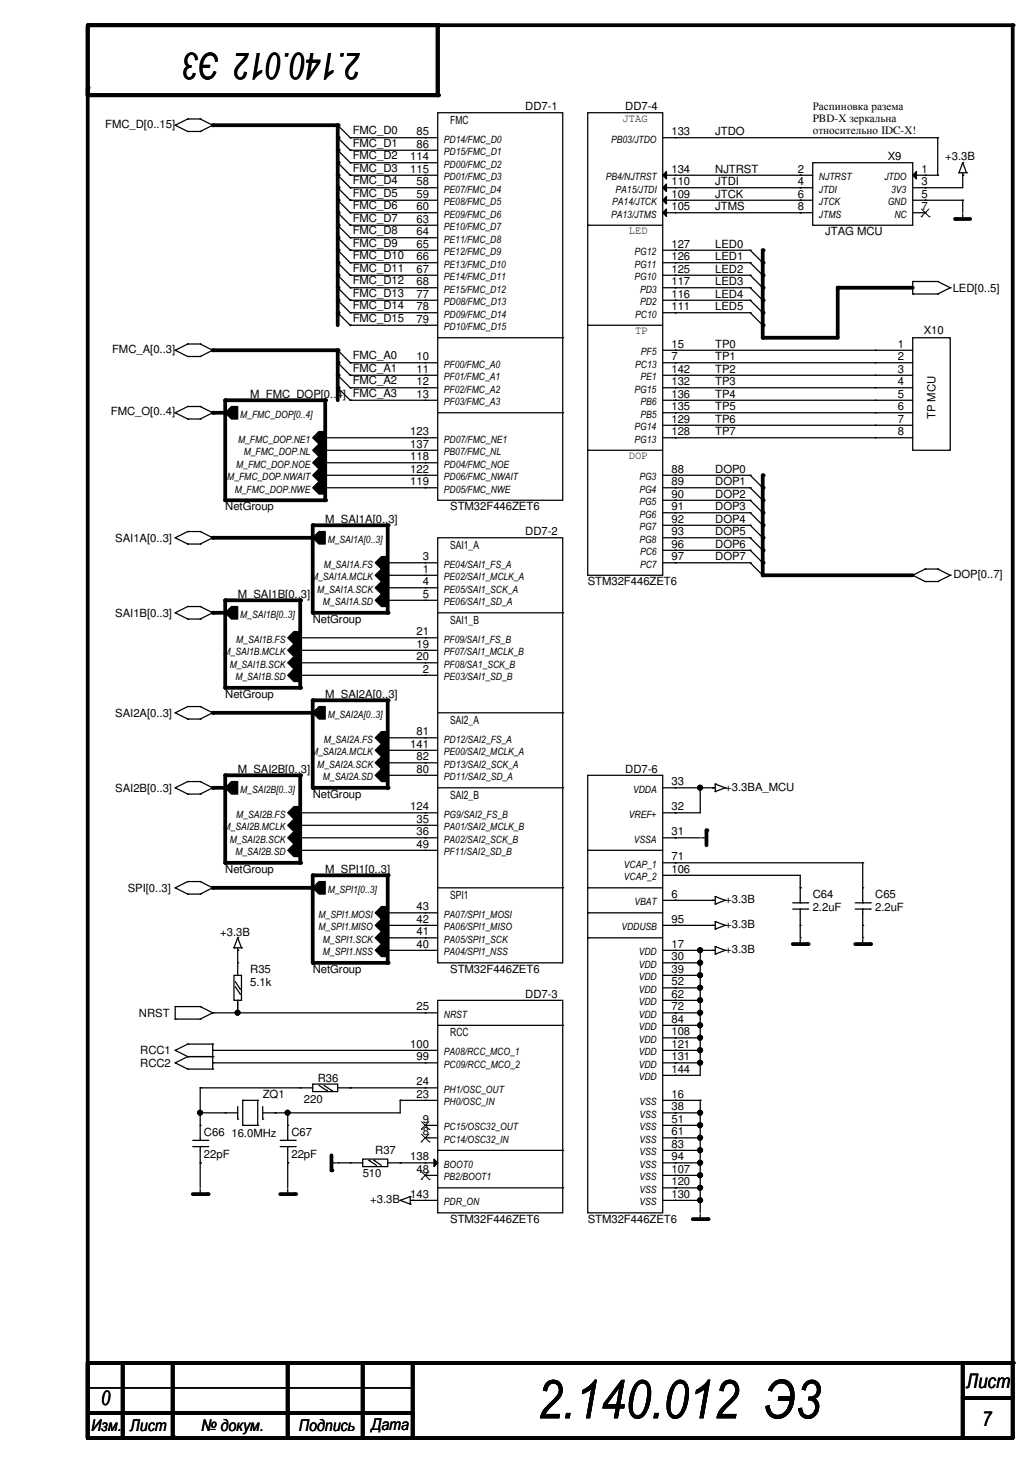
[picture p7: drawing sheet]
<svg xmlns="http://www.w3.org/2000/svg" width="210mm" height="297mm" viewBox="0 0 210 297" stroke-linecap="round" stroke-linejoin="round" font-family="sans-serif">
<defs><g id="words">
<text font-size="10.9" x="109.2" y="288.2">2.140.012 Э3</text>
<text font-size="7.4" x="73.4" y="10.8" transform="rotate(-180 73.4 10.8)">2.140.012 Э3</text>
<g font-size="4.1">
<text x="196.4" y="281.9">Лист</text>
<text x="20.6" y="285.5">0</text>
<text x="199.6" y="289.8">7</text>
</g>
<g font-size="3.3">
<text x="18.6" y="290.7">Изм. Лист</text>
<text x="40.9" y="290.7">№ докум.</text>
<text x="60.7" y="290.7">Подпись</text>
<text x="75.5" y="290.4">Дата</text>
</g>
<g font-size="2.3">
<text x="106.7" y="22.4">DD7-1</text>
<text x="127" y="22.4">DD7-4</text>
<text x="165.1" y="22.4">Распиновка разема</text>
<text x="21.4" y="26">FMC_D[0..15]</text>
<text x="71.7" y="29.8">FMC_D1</text>
<text x="71.7" y="27.3">FMC_D0</text>
<text x="84.6" y="27.4">85</text>
<text x="84.6" y="30">86</text>
<text x="91.5" y="25.1">FMC</text>
<text x="126.5" y="24.8">JTAG</text>
<text x="136.4" y="27.4">133</text>
<text x="145.3" y="27.5">JTDO</text>
<text x="165.1" y="27.1">относительно IDC-X!</text>
<text x="165.1" y="24.8">PBD-X зеркальна</text>
<text x="71.7" y="34.9">FMC_D3</text>
<text x="71.7" y="32.3">FMC_D2</text>
<text x="83.4" y="32.5">114</text>
<text x="83.4" y="35.1">115</text>
<text x="136.4" y="35.1">134</text>
<text x="145.3" y="35.1">NJTRST</text>
<text x="162.1" y="35.1">2</text>
<text x="180.4" y="32.6">X9</text>
<text x="187.2" y="35.1">1</text>
<text x="192.1" y="32.6">+3.3B</text>
<text x="71.7" y="40">FMC_D5</text>
<text x="71.7" y="37.4">FMC_D4</text>
<text x="84.6" y="37.6">58</text>
<text x="84.6" y="40.1">59</text>
<text x="136.4" y="37.6">110</text>
<text x="136.4" y="40.1">109</text>
<text x="145.3" y="40.2">JTCK</text>
<text x="145.3" y="37.6">JTDI</text>
<text x="162.1" y="37.6">4</text>
<text x="162.1" y="40.1">6</text>
<text x="187.2" y="37.6">3</text>
<text x="187.2" y="40.1">5</text>
<text x="71.7" y="47.6">FMC_D8</text>
<text x="71.7" y="45">FMC_D7</text>
<text x="71.7" y="42.5">FMC_D6</text>
<text x="84.6" y="42.7">60</text>
<text x="84.6" y="45.2">63</text>
<text x="84.6" y="47.8">64</text>
<text x="127.8" y="47.6">LED</text>
<text x="136.4" y="42.7">105</text>
<text x="145.3" y="42.7">JTMS</text>
<text x="162.1" y="42.7">8</text>
<text x="167.7" y="47.8">JTAG MCU</text>
<text x="187.2" y="42.7">7</text>
<text x="71.7" y="52.7">FMC_D10</text>
<text x="71.7" y="50.1">FMC_D9</text>
<text x="84.6" y="50.3">65</text>
<text x="84.6" y="52.8">66</text>
<text x="136.4" y="52.8">126</text>
<text x="136.4" y="50.3">127</text>
<text x="145.3" y="50.3">LED0</text>
<text x="145.3" y="52.9">LED1</text>
<text x="71.7" y="57.7">FMC_D12</text>
<text x="71.7" y="55.2">FMC_D11</text>
<text x="84.6" y="55.4">67</text>
<text x="84.6" y="57.9">68</text>
<text x="136.4" y="55.4">125</text>
<text x="136.4" y="57.9">117</text>
<text x="145.3" y="55.4">LED2</text>
<text x="145.3" y="58">LED3</text>
<text x="193.6" y="59.3">LED[0..5]</text>
<text x="71.7" y="65.4">FMC_D15</text>
<text x="71.7" y="62.8">FMC_D14</text>
<text x="71.7" y="60.3">FMC_D13</text>
<text x="84.6" y="60.5">77</text>
<text x="84.6" y="63">78</text>
<text x="84.6" y="65.5">79</text>
<text x="136.4" y="63">111</text>
<text x="136.4" y="60.5">116</text>
<text x="145.3" y="63">LED5</text>
<text x="145.3" y="60.5">LED4</text>
<text x="22.8" y="71.7">FMC_A[0..3]</text>
<text x="129.1" y="67.9">TP</text>
<text x="136.4" y="70.6">15</text>
<text x="145.3" y="70.7">TP0</text>
<text x="182.4" y="70.6">1</text>
<text x="187.7" y="67.9">X10</text>
<text x="71.7" y="75.5">FMC_A1</text>
<text x="71.7" y="73">FMC_A0</text>
<text x="84.6" y="73.2">10</text>
<text x="84.6" y="75.7">11</text>
<text x="136.4" y="75.7">142</text>
<text x="136.4" y="73.2">7</text>
<text x="145.3" y="75.7">TP2</text>
<text x="145.3" y="73.2">TP1</text>
<text x="182.4" y="73.2">2</text>
<text x="182.4" y="75.7">3</text>
<text x="50.8" y="80.9">M_FMC_DOP[0..4] FMC_A3</text>
<text x="71.7" y="78.1">FMC_A2</text>
<text x="84.6" y="78.2">12</text>
<text x="84.6" y="80.8">13</text>
<text x="136.4" y="78.2">132</text>
<text x="136.4" y="83.3">135</text>
<text x="136.4" y="80.8">136</text>
<text x="145.3" y="78.3">TP3</text>
<text x="145.3" y="80.8">TP4</text>
<text x="145.3" y="83.4">TP5</text>
<text x="182.4" y="78.2">4</text>
<text x="182.4" y="80.8">5</text>
<text x="182.4" y="83.3">6</text>
<text x="22.5" y="84.4">FMC_O[0..4]</text>
<text x="83.4" y="88.4">123</text>
<text x="136.4" y="88.4">128</text>
<text x="136.4" y="85.9">129</text>
<text x="145.3" y="85.9">TP6</text>
<text x="145.3" y="88.4">TP7</text>
<text x="182.4" y="85.9">7</text>
<text x="182.4" y="88.4">8</text>
<text x="190.1" y="85.1" transform="rotate(-90 190.1 85.1)">TP MCU</text>
<text x="83.4" y="90.9">137</text>
<text x="83.4" y="93.5">118</text>
<text x="127.8" y="93.3">DOP</text>
<text x="83.4" y="96">122</text>
<text x="83.4" y="98.6">119</text>
<text x="136.4" y="96">88</text>
<text x="136.4" y="98.6">89</text>
<text x="136.4" y="101.1">90</text>
<text x="145.3" y="96.1">DOP0</text>
<text x="145.3" y="98.6">DOP1</text>
<text x="145.3" y="101.1">DOP2</text>
<text x="45.8" y="103.7">NetGroup</text>
<text x="66.1" y="106.3">M_SAI1A[0..3]</text>
<text x="91.5" y="103.7">STM32F446ZET6</text>
<text x="136.4" y="103.6">91</text>
<text x="136.4" y="106.2">92</text>
<text x="145.3" y="103.7">DOP3</text>
<text x="145.3" y="106.2">DOP4</text>
<text x="23.4" y="110.1">SAI1A[0..3]</text>
<text x="85.9" y="113.8">3</text>
<text x="91.5" y="111.5">SAI1_A</text>
<text x="106.7" y="108.8">DD7-2</text>
<text x="136.4" y="113.8">97</text>
<text x="136.4" y="111.3">96</text>
<text x="136.4" y="108.7">93</text>
<text x="145.3" y="108.8">DOP5</text>
<text x="145.3" y="111.3">DOP6</text>
<text x="145.3" y="113.8">DOP7</text>
<text x="85.9" y="116.3">1</text>
<text x="85.9" y="118.9">4</text>
<text x="119.4" y="119">STM32F446ZET6</text>
<text x="193.7" y="117.4">DOP[0..7]</text>
<text x="23.4" y="125.3">SAI1B[0..3]</text>
<text x="48.3" y="121.5">M_SAI1B[0..3]</text>
<text x="85.9" y="121.4">5</text>
<text x="63.5" y="126.6">NetGroup</text>
<text x="84.6" y="129">21</text>
<text x="84.6" y="131.6">19</text>
<text x="91.5" y="126.7">SAI1_B</text>
<text x="84.6" y="134.1">20</text>
<text x="85.9" y="136.7">2</text>
<text x="45.8" y="141.8">NetGroup</text>
<text x="66.1" y="141.8">M_SAI2A[0..3]</text>
<text x="23.4" y="145.6">SAI2A[0..3]</text>
<text x="84.6" y="149.4">81</text>
<text x="91.5" y="147">SAI2_A</text>
<text x="83.4" y="151.9">141</text>
<text x="84.6" y="154.4">82</text>
<text x="23.4" y="160.9">SAI2B[0..3]</text>
<text x="48.3" y="157.1">M_SAI2B[0..3]</text>
<text x="84.6" y="157">80</text>
<text x="127" y="157.1">DD7-6</text>
<text x="136.4" y="159.5">33</text>
<text x="147.4" y="160.6">+3.3BA_MCU</text>
<text x="63.5" y="162.1">NetGroup</text>
<text x="83.4" y="164.6">124</text>
<text x="84.6" y="167.1">35</text>
<text x="91.5" y="162.3">SAI2_B</text>
<text x="136.4" y="164.6">32</text>
<text x="84.6" y="169.7">36</text>
<text x="84.6" y="172.2">49</text>
<text x="136.4" y="169.7">31</text>
<text x="45.8" y="177.4">NetGroup</text>
<text x="66.1" y="177.4">M_SPI1[0..3]</text>
<text x="136.4" y="174.8">71</text>
<text x="136.4" y="177.3">106</text>
<text x="26" y="181.2">SPI[0..3]</text>
<text x="84.6" y="184.9">43</text>
<text x="91.5" y="182.6">SPI1</text>
<text x="136.4" y="182.4">6</text>
<text x="147.4" y="183.5">+3.3B</text>
<text x="165.1" y="182.5">C64</text>
<text x="165.1" y="185">2.2uF</text>
<text x="177.8" y="182.5">C65</text>
<text x="177.8" y="185">2.2uF</text>
<text x="44.7" y="190.1">+3.3B</text>
<text x="84.6" y="187.5">42</text>
<text x="84.6" y="190">41</text>
<text x="136.4" y="187.5">95</text>
<text x="147.4" y="188.6">+3.3B</text>
<text x="50.8" y="197.7">R35</text>
<text x="63.5" y="197.7">NetGroup</text>
<text x="84.6" y="192.5">40</text>
<text x="91.5" y="197.7">STM32F446ZET6</text>
<text x="136.4" y="197.6">39</text>
<text x="136.4" y="195.1">30</text>
<text x="136.4" y="192.5">17</text>
<text x="147.4" y="193.6">+3.3B</text>
<text x="50.8" y="200.2">5.1k</text>
<text x="106.7" y="202.8">DD7-3</text>
<text x="136.4" y="202.7">62</text>
<text x="136.4" y="200.2">52</text>
<text x="28.2" y="206.6">NRST</text>
<text x="84.6" y="205.2">25</text>
<text x="136.4" y="207.8">84</text>
<text x="136.4" y="205.2">72</text>
<text x="28.5" y="214.2">RCC1</text>
<text x="83.4" y="212.9">100</text>
<text x="84.6" y="215.4">99</text>
<text x="91.5" y="210.5">RCC</text>
<text x="136.4" y="215.4">131</text>
<text x="136.4" y="212.9">121</text>
<text x="136.4" y="210.3">108</text>
<text x="28.5" y="216.7">RCC2</text>
<text x="64.6" y="219.8">R36</text>
<text x="84.6" y="220.5">24</text>
<text x="136.4" y="217.9">144</text>
<text x="53.4" y="223.1">ZQ1</text>
<text x="61.8" y="224.1">220</text>
<text x="84.6" y="223">23</text>
<text x="136.4" y="225.6">38</text>
<text x="136.4" y="223">16</text>
<text x="41.4" y="230.7">C66</text>
<text x="47" y="231">16.0MHz</text>
<text x="59.2" y="230.7">C67</text>
<text x="85.9" y="230.6">8</text>
<text x="85.9" y="228.1">9</text>
<text x="136.4" y="233.2">83</text>
<text x="136.4" y="230.6">61</text>
<text x="136.4" y="228.1">51</text>
<text x="41.4" y="235.3">22pF</text>
<text x="59.2" y="235.3">22pF</text>
<text x="73.7" y="239.1">510</text>
<text x="76.2" y="234.5">R37</text>
<text x="83.4" y="235.7">138</text>
<text x="84.6" y="238.3">48</text>
<text x="136.4" y="238.3">107</text>
<text x="136.4" y="235.7">94</text>
<text x="75.2" y="244.4">+3.3B</text>
<text x="83.4" y="243.3">143</text>
<text x="136.4" y="243.3">130</text>
<text x="136.4" y="240.8">120</text>
<text x="91.5" y="248.5">STM32F446ZET6</text>
<text x="119.4" y="248.5">STM32F446ZET6</text>
</g>
<g font-size="2">
<text x="90.2" y="29">PD14/FMC_D0</text>
<text x="124.2" y="29">PB03/JTDO</text>
<text x="90.2" y="31.5">PD15/FMC_D1</text>
<text x="90.2" y="34">PD00/FMC_D2</text>
<text x="90.2" y="36.6">PD01/FMC_D3</text>
<text x="90.2" y="39.1">PE07/FMC_D4</text>
<text x="90.2" y="41.7">PE08/FMC_D5</text>
<text x="123.1" y="36.6">PB4/NJTRST</text>
<text x="124.4" y="41.7">PA14/JTCK</text>
<text x="125.1" y="39.1">PA15/JTDI</text>
<text x="166.4" y="36.6">NJTRST</text>
<text x="166.4" y="39.1">JTDI</text>
<text x="166.4" y="41.7">JTCK</text>
<text x="179.7" y="36.6">JTDO</text>
<text x="180.4" y="41.7">GND</text>
<text x="181.1" y="39.1">3V3</text>
<text x="90.2" y="44.2">PE09/FMC_D6</text>
<text x="90.2" y="46.7">PE10/FMC_D7</text>
<text x="124.2" y="44.2">PA13/JTMS</text>
<text x="166.4" y="44.2">JTMS</text>
<text x="181.7" y="44.2">NC</text>
<text x="90.2" y="49.3">PE11/FMC_D8</text>
<text x="90.2" y="51.8">PE12/FMC_D9</text>
<text x="128.9" y="51.8">PG12</text>
<text x="90.2" y="54.4">PE13/FMC_D10</text>
<text x="90.2" y="56.9">PE14/FMC_D11</text>
<text x="90.2" y="59.4">PE15/FMC_D12</text>
<text x="128.9" y="56.9">PG10</text>
<text x="128.9" y="54.4">PG11</text>
<text x="130" y="59.4">PD3</text>
<text x="90.2" y="62">PD08/FMC_D13</text>
<text x="90.2" y="64.5">PD09/FMC_D14</text>
<text x="129.1" y="64.5">PC10</text>
<text x="130" y="62">PD2</text>
<text x="90.2" y="67.1">PD10/FMC_D15</text>
<text x="90.2" y="74.7">PF00/FMC_A0</text>
<text x="90.2" y="77.2">PF01/FMC_A1</text>
<text x="129.1" y="74.7">PC13</text>
<text x="130.1" y="77.2">PE1</text>
<text x="130.2" y="72.1">PF5</text>
<text x="90.2" y="79.8">PF02/FMC_A2</text>
<text x="90.2" y="82.3">PF03/FMC_A3</text>
<text x="128.9" y="79.8">PG15</text>
<text x="130.1" y="82.3">PB6</text>
<text x="48.4" y="89.9">M_FMC_DOP.NE1</text>
<text x="48.8" y="84.8">M_FMC_DOP[0..4]</text>
<text x="90.2" y="89.9">PD07/FMC_NE1</text>
<text x="128.9" y="89.9">PG13</text>
<text x="128.9" y="87.4">PG14</text>
<text x="130.1" y="84.8">PB5</text>
<text x="48" y="95">M_FMC_DOP.NOE</text>
<text x="49.5" y="92.5">M_FMC_DOP.NL</text>
<text x="90.2" y="92.5">PB07/FMC_NL</text>
<text x="90.2" y="95">PD04/FMC_NOE</text>
<text x="46.2" y="97.5">M_FMC_DOP.NWAIT</text>
<text x="47.7" y="100.1">M_FMC_DOP.NWE</text>
<text x="90.2" y="97.5">PD06/FMC_NWAIT</text>
<text x="90.2" y="100.1">PD05/FMC_NWE</text>
<text x="129.9" y="97.5">PG3</text>
<text x="129.9" y="100.1">PG4</text>
<text x="129.9" y="102.6">PG5</text>
<text x="129.9" y="105.2">PG6</text>
<text x="129.9" y="107.7">PG7</text>
<text x="66.6" y="110.2">M_SAI1A[0..3]</text>
<text x="129.9" y="110.2">PG8</text>
<text x="130" y="112.8">PC6</text>
<text x="63.2" y="117.9">M_SAI1A.MCLK</text>
<text x="65.8" y="115.3">M_SAI1A.FS</text>
<text x="90.2" y="115.3">PE04/SAI1_FS_A</text>
<text x="90.2" y="117.9">PE02/SAI1_MCLK_A</text>
<text x="130" y="115.3">PC7</text>
<text x="48.8" y="125.5">M_SAI1B[0..3]</text>
<text x="64.5" y="120.4">M_SAI1A.SCK</text>
<text x="65.6" y="122.9">M_SAI1A.SD</text>
<text x="90.2" y="120.4">PE05/SAI1_SCK_A</text>
<text x="90.2" y="122.9">PE06/SAI1_SD_A</text>
<text x="48" y="130.6">M_SAI1B.FS</text>
<text x="90.2" y="130.6">PF09/SAI1_FS_B</text>
<text x="45.4" y="133.1">M_SAI1B.MCLK</text>
<text x="46.7" y="135.6">M_SAI1B.SCK</text>
<text x="90.2" y="133.1">PF07/SAI1_MCLK_B</text>
<text x="90.2" y="135.6">PF08/SA1_SCK_B</text>
<text x="47.8" y="138.2">M_SAI1B.SD</text>
<text x="90.2" y="138.2">PE03/SAI1_SD_B</text>
<text x="66.6" y="145.8">M_SAI2A[0..3]</text>
<text x="63.2" y="153.4">M_SAI2A.MCLK</text>
<text x="64.5" y="156">M_SAI2A.SCK</text>
<text x="65.8" y="150.9">M_SAI2A.FS</text>
<text x="90.2" y="150.9">PD12/SAI2_FS_A</text>
<text x="90.2" y="153.4">PE00/SAI2_MCLK_A</text>
<text x="90.2" y="156">PD13/SAI2_SCK_A</text>
<text x="48.8" y="161">M_SAI2B[0..3]</text>
<text x="65.6" y="158.5">M_SAI2A.SD</text>
<text x="90.2" y="158.5">PD11/SAI2_SD_A</text>
<text x="128.7" y="161">VDDA</text>
<text x="48" y="166.1">M_SAI2B.FS</text>
<text x="90.2" y="166.1">PG9/SAI2_FS_B</text>
<text x="127.8" y="166.1">VREF+</text>
<text x="45.4" y="168.7">M_SAI2B.MCLK</text>
<text x="46.7" y="171.2">M_SAI2B.SCK</text>
<text x="47.8" y="173.7">M_SAI2B.SD</text>
<text x="90.2" y="168.7">PA01/SAI2_MCLK_B</text>
<text x="90.2" y="171.2">PA02/SAI2_SCK_B</text>
<text x="90.2" y="173.7">PF11/SAI2_SD_B</text>
<text x="128.8" y="171.2">VSSA</text>
<text x="126.8" y="176.3">VCAP_1</text>
<text x="126.8" y="178.8">VCAP_2</text>
<text x="66.6" y="181.4">M_SPI1[0..3]</text>
<text x="128.9" y="183.9">VBAT</text>
<text x="64.7" y="186.4">M_SPI1.MOSI</text>
<text x="64.7" y="189">M_SPI1.MISO</text>
<text x="65.6" y="191.5">M_SPI1.SCK</text>
<text x="90.2" y="186.4">PA07/SPI1_MOSI</text>
<text x="90.2" y="189">PA06/SPI1_MISO</text>
<text x="90.2" y="191.5">PA05/SPI1_SCK</text>
<text x="126.3" y="189">VDDUSB</text>
<text x="65.6" y="194.1">M_SPI1.NSS</text>
<text x="90.2" y="194.1">PA04/SPI1_NSS</text>
<text x="129.8" y="196.6">VDD</text>
<text x="129.8" y="194.1">VDD</text>
<text x="129.8" y="201.7">VDD</text>
<text x="129.8" y="199.1">VDD</text>
<text x="90.2" y="206.8">NRST</text>
<text x="129.8" y="209.3">VDD</text>
<text x="129.8" y="206.8">VDD</text>
<text x="129.8" y="204.2">VDD</text>
<text x="90.2" y="214.4">PA08/RCC_MCO_1</text>
<text x="129.8" y="214.4">VDD</text>
<text x="129.8" y="211.8">VDD</text>
<text x="90.2" y="216.9">PC09/RCC_MCO_2</text>
<text x="90.2" y="222">PH1/OSC_OUT</text>
<text x="129.8" y="219.5">VDD</text>
<text x="129.8" y="216.9">VDD</text>
<text x="90.2" y="224.5">PH0/OSC_IN</text>
<text x="130" y="227.1">VSS</text>
<text x="130" y="224.5">VSS</text>
<text x="90.2" y="232.2">PC14/OSC32_IN</text>
<text x="90.2" y="229.6">PC15/OSC32_OUT</text>
<text x="130" y="232.2">VSS</text>
<text x="130" y="229.6">VSS</text>
<text x="90.2" y="237.2">BOOT0</text>
<text x="90.2" y="239.8">PB2/BOOT1</text>
<text x="130" y="239.8">VSS</text>
<text x="130" y="237.2">VSS</text>
<text x="130" y="234.7">VSS</text>
<text x="90.2" y="244.9">PDR_ON</text>
<text x="130" y="244.9">VSS</text>
<text x="130" y="242.3">VSS</text>
</g>
</g></defs>
<g fill="none" stroke="#000" stroke-width=".76">
<path d="M17.8 5.1h188v287h-188v-286.7M88.9 5.1v14.2h-71.1M43.2 25.4h25.4v40.7M155 50.8v17.8h15.2v-10.1h15.3M194.1 44.5h3M43.2 71.2h25.4v10.1M43.2 83.9h2.6M45.8 81.3h20.3v20.3h-20.3zM155 96.6v20.3h30.5M43.2 109.3h20.3M63.5 106.7h15.3v17.8h-15.3zM43.2 124.5h2.6"/>
<path d="M45.8 122h15.2v17.7h-15.2zM43.2 144.8h20.3M45.8 157.5h15.2v17.8h-15.2zM63.5 142.3h15.3v17.8h-15.3zM43.2 160.1h2.6M63.5 177.8h15.3v17.8h-15.3zM143.6 168.7v3M43.2 180.4h20.3M161.1 191.8h3M173.8 191.8h3M67.4 234.7v3.1M39.2 242.6h3"/>
<path d="M56.9 242.6h3.1M140.8 247.7h3M18.1 276.9h187.7M24.9 276.9v15.2M35.1 276.9v15M58.5 276.9v15.2M73.7 276.9v15.2M83.9 276.9v15.2M195.6 276.9v15.2M17.8 287.1h66.1M195.6 284h10.2"/>
</g>
<g fill="#000">
<circle cx="17.8" cy="17.8" r=".38"/>
<circle cx="17.8" cy="19.3" r=".38"/>
<circle cx="88.9" cy="19.3" r=".38"/>
<circle cx="88.9" cy="5.1" r=".38"/>
<circle cx="205.8" cy="5.1" r=".38"/>
<circle cx="43.2" cy="25.4" r=".38"/>
<circle cx="68.6" cy="28" r=".38"/>
<circle cx="68.6" cy="33.1" r=".38"/>
<circle cx="68.6" cy="25.4" r=".38"/>
<circle cx="68.6" cy="35.6" r=".38"/>
<circle cx="68.6" cy="38.1" r=".38"/>
<circle cx="68.6" cy="30.5" r=".38"/>
<circle cx="68.6" cy="58.5" r=".38"/>
<circle cx="68.6" cy="50.8" r=".38"/>
<circle cx="68.6" cy="53.4" r=".38"/>
<circle cx="68.6" cy="48.3" r=".38"/>
<circle cx="68.6" cy="55.9" r=".38"/>
<circle cx="68.6" cy="45.8" r=".38"/>
<circle cx="68.6" cy="40.7" r=".38"/>
<circle cx="68.6" cy="43.2" r=".38"/>
<circle cx="155" cy="53.4" r=".38"/>
<circle cx="155" cy="55.9" r=".38"/>
<circle cx="155" cy="58.5" r=".38"/>
<circle cx="155" cy="50.8" r=".38"/>
<circle cx="170.2" cy="58.5" r=".38"/>
<circle cx="194.1" cy="44.5" r=".38"/>
<circle cx="43.2" cy="71.2" r=".38"/>
<circle cx="68.6" cy="61" r=".38"/>
<circle cx="68.6" cy="71.2" r=".38"/>
<circle cx="68.6" cy="78.8" r=".38"/>
<circle cx="68.6" cy="76.2" r=".38"/>
<circle cx="68.6" cy="63.5" r=".38"/>
<circle cx="68.6" cy="73.7" r=".38"/>
<circle cx="155" cy="68.6" r=".38"/>
<circle cx="155" cy="61" r=".38"/>
<circle cx="155" cy="66.1" r=".38"/>
<circle cx="155" cy="63.5" r=".38"/>
<circle cx="43.2" cy="83.9" r=".38"/>
<circle cx="45.8" cy="81.3" r=".38"/>
<circle cx="66.1" cy="81.3" r=".38"/>
<circle cx="155" cy="99.1" r=".38"/>
<circle cx="155" cy="96.6" r=".38"/>
<circle cx="43.2" cy="109.3" r=".38"/>
<circle cx="45.8" cy="101.6" r=".38"/>
<circle cx="63.5" cy="106.7" r=".38"/>
<circle cx="66.1" cy="101.6" r=".38"/>
<circle cx="78.8" cy="106.7" r=".38"/>
<circle cx="155" cy="104.2" r=".38"/>
<circle cx="155" cy="106.7" r=".38"/>
<circle cx="155" cy="109.3" r=".38"/>
<circle cx="155" cy="111.8" r=".38"/>
<circle cx="155" cy="114.3" r=".38"/>
<circle cx="155" cy="116.9" r=".38"/>
<circle cx="155" cy="101.6" r=".38"/>
<circle cx="43.2" cy="124.5" r=".38"/>
<circle cx="45.8" cy="139.7" r=".38"/>
<circle cx="45.8" cy="122" r=".38"/>
<circle cx="61" cy="139.7" r=".38"/>
<circle cx="61" cy="122" r=".38"/>
<circle cx="63.5" cy="124.5" r=".38"/>
<circle cx="78.8" cy="124.5" r=".38"/>
<circle cx="43.2" cy="144.8" r=".38"/>
<circle cx="45.8" cy="157.5" r=".38"/>
<circle cx="61" cy="157.5" r=".38"/>
<circle cx="63.5" cy="142.3" r=".38"/>
<circle cx="78.8" cy="142.3" r=".38"/>
<circle cx="43.2" cy="160.1" r=".38"/>
<circle cx="45.8" cy="175.3" r=".38"/>
<circle cx="61" cy="175.3" r=".38"/>
<circle cx="63.5" cy="177.8" r=".38"/>
<circle cx="63.5" cy="160.1" r=".38"/>
<circle cx="78.8" cy="160.1" r=".38"/>
<circle cx="78.8" cy="177.8" r=".38"/>
<circle cx="143.6" cy="168.7" r=".38"/>
<circle cx="43.2" cy="180.4" r=".38"/>
<circle cx="63.5" cy="195.6" r=".38"/>
<circle cx="78.8" cy="195.6" r=".38"/>
<circle cx="164.1" cy="191.8" r=".38"/>
<circle cx="176.8" cy="191.8" r=".38"/>
<circle cx="67.4" cy="237.8" r=".38"/>
<circle cx="42.2" cy="242.6" r=".38"/>
<circle cx="60" cy="242.6" r=".38"/>
<circle cx="143.8" cy="247.7" r=".38"/>
<circle cx="17.8" cy="276.9" r=".38"/>
<circle cx="18.1" cy="276.9" r=".38"/>
<circle cx="205.8" cy="276.9" r=".38"/>
<circle cx="17.8" cy="287.1" r=".38"/>
<circle cx="17.8" cy="292.1" r=".38"/>
<circle cx="24.9" cy="292.1" r=".38"/>
<circle cx="35.1" cy="291.9" r=".38"/>
<circle cx="58.5" cy="292.1" r=".38"/>
<circle cx="73.7" cy="292.1" r=".38"/>
<circle cx="83.9" cy="292.1" r=".38"/>
<circle cx="195.6" cy="284" r=".38"/>
<circle cx="195.6" cy="292.1" r=".38"/>
</g>
<g fill="none" stroke="#000" stroke-width=".25">
<path d="M35.6 25.4h.1M35.6 25.4l2.5 1.3M38.1 24.2h.1M38.1 26.7h.1M38.1 24.2l-2.5 1.2M38.1 24.2h2.6M38.1 26.7h2.6M40.7 24.2h.1M40.7 26.7h.1M40.7 24.2l2.5 1.2M43.2 25.4h.1M43.2 25.4l-2.5 1.3"/>
<path d="M68.6 38.1l2.6 2.6M68.6 35.6l2.6 2.5M68.6 33.1l2.6 2.5M68.6 30.5l2.6 2.6M68.6 28l2.6 2.5M68.6 25.4l2.6 2.6M71.2 38.1h.1M71.2 35.6h.1M71.2 33.1h.1M71.2 30.5h.1M71.2 28h.1M71.2 38.1h17.7"/>
<path d="M71.2 35.6h17.7M71.2 33.1h17.7M71.2 30.5h17.7M71.2 28h17.7M86.4 28h.1M86.4 30.5h.1M86.4 33.1h.1M86.4 35.6h.1M86.4 38.1h.1M88.9 22.9h25.4v78.7h-25.4zM119.4 22.9h15.3v94h-15.3zM134.7 38.1l.7-.7v1.5z"/>
<path d="M134.7 35.6l.7-.8v1.6zM134.7 38.1h30.4M134.7 35.6h30.4M134.7 28h55.8M137.2 38.1h.1M137.2 35.6h.1M137.2 28h.1M162.6 38.1h.1M162.6 35.6h.1M165.1 33.1h20.4v12.7h-20.4zM185.5 35.6l.7-.8v1.6zM185.5 35.6h5"/>
<path d="M188 38.1h.1M188 35.6h.1M190.5 28h.1M190.5 35.6h.1M190.5 28v7.6M194.9 35.1h.1M194.9 35.1h1.5M195.6 35.6h.1M195.6 33.1h.1M195.6 35.1v3h-10.1M195.6 33.1l.8 2M195.6 33.1l-.7 2"/>
<path d="M196.4 35.1h.1M68.6 58.5l2.6 2.5M68.6 55.9l2.6 2.6M68.6 53.4l2.6 2.5M68.6 50.8l2.6 2.6M68.6 48.3l2.6 2.5M68.6 45.8l2.6 2.5M68.6 43.2l2.6 2.6M68.6 40.7l2.6 2.5M71.2 58.5h.1M71.2 55.9h.1M71.2 53.4h.1"/>
<path d="M71.2 50.8h.1M71.2 48.3h.1M71.2 45.8h.1M71.2 43.2h.1M71.2 40.7h.1M71.2 58.5h17.7M71.2 55.9h17.7M71.2 53.4h17.7M71.2 50.8h17.7M71.2 48.3h17.7M71.2 45.8h17.7M71.2 43.2h17.7"/>
<path d="M71.2 40.7h17.7M86.4 40.7h.1M86.4 43.2h.1M86.4 45.8h.1M86.4 48.3h.1M86.4 50.8h.1M86.4 53.4h.1M86.4 55.9h.1M86.4 58.5h.1M119.4 45.8h.1M119.4 45.8h15.3M134.7 40.7l.7-.8v1.5z"/>
<path d="M134.7 43.2l.7-.7v1.5zM134.7 58.5h17.7M134.7 55.9h17.7M134.7 53.4h17.7M134.7 50.8h17.7M134.7 43.2h30.4M134.7 40.7h30.4M137.2 50.8h.1M137.2 53.4h.1M137.2 55.9h.1M137.2 58.5h.1M137.2 40.7h.1"/>
<path d="M137.2 43.2h.1M152.4 50.8h.1M152.4 53.4h.1M152.4 55.9h.1M152.4 58.5h.1M152.4 50.8l2.6 2.6M152.4 53.4l2.6 2.5M152.4 55.9l2.6 2.6M152.4 58.5l2.6 2.5M162.6 43.2h.1M162.6 40.7h.1M185.5 59.7h.1"/>
<path d="M185.5 57.2h.1M185.5 43.2h2.5M185.5 40.7h10.1M185.5 57.2h5M185.5 59.7h5M185.5 57.2v2.5M188 40.7h.1M188 43.2h.1M190.5 57.2h.1M190.5 59.7h.1M190.5 57.2l2.6 1.3M193.1 58.5h.1"/>
<path d="M193.1 58.5l-2.6 1.2M195.6 40.7h.1M195.6 44.5h.1M195.6 40.7v2.5M195.6 43.5v1M35.6 71.2h.1M35.6 71.2l2.5 1.2M38.1 69.9h.1M38.1 72.4h.1M38.1 69.9l-2.5 1.3M38.1 69.9h2.6M38.1 72.4h2.6"/>
<path d="M40.7 69.9h.1M40.7 72.4h.1M40.7 69.9l2.5 1.3M43.2 71.2h.1M43.2 71.2l-2.5 1.2M68.6 78.8l2.6 2.5M68.6 76.2l2.6 2.6M68.6 73.7l2.6 2.5M68.6 71.2l2.6 2.5M68.6 63.5l2.6 2.6M68.6 61l2.6 2.5M71.2 78.8h.1"/>
<path d="M71.2 76.2h.1M71.2 73.7h.1M71.2 66.1h.1M71.2 63.5h.1M71.2 61h.1M71.2 78.8h17.7M71.2 76.2h17.7M71.2 73.7h17.7M71.2 66.1h17.7M71.2 63.5h17.7M71.2 61h17.7M86.4 73.7h.1"/>
<path d="M86.4 76.2h.1M86.4 78.8h.1M86.4 61h.1M86.4 63.5h.1M86.4 66.1h.1M88.9 68.6h25.4M114.3 68.6h.1M119.4 66.1h.1M119.4 66.1h15.3M134.7 78.8h50.8M134.7 76.2h50.8M134.7 73.7h50.8"/>
<path d="M134.7 63.5h17.7M134.7 61h17.7M134.7 71.2h50.8M137.2 63.5h.1M137.2 61h.1M137.2 71.2h.1M137.2 76.2h.1M137.2 73.7h.1M137.2 78.8h.1M152.4 61h.1M152.4 63.5h.1M152.4 61l2.6 2.5"/>
<path d="M152.4 63.5l2.6 2.6M177.8 71.2h.1M177.8 73.7h.1M177.8 76.2h.1M177.8 78.8h.1M185.5 68.6h7.6v22.9h-7.6zM35.6 83.9h.1M35.6 83.9l2.5 1.2M38.1 82.6h.1M38.1 85.1h.1M38.1 82.6l-2.5 1.3M38.1 82.6h2.6"/>
<path d="M38.1 85.1h2.6M40.7 82.6h.1M40.7 85.1h.1M40.7 82.6l2.5 1.3M43.2 83.9h.1M43.2 83.9l-2.5 1.2M45.8 83.9l1.2-1.3h1.3v2.5h-1.3zM63.5 88.9l1.3-1.2h1.3v2.5h-1.3zM63.5 91.5l1.3-1.3h1.3v2.6h-1.3zM63.5 94l1.3-1.2h1.3v2.5h-1.3zM63.5 96.6l1.3-1.3h1.3v2.5h-1.3zM63.5 99.1l1.3-1.3h1.3v2.6h-1.3z"/>
<path d="M66.1 88.9h.1M66.1 91.5h.1M66.1 94h.1M66.1 96.6h.1M66.1 99.1h.1M66.1 88.9h22.8M66.1 91.5h22.8M66.1 94h22.8M66.1 96.6h22.8M66.1 99.1h22.8M71.2 81.3h.1M71.2 81.3h17.7"/>
<path d="M86.4 81.3h.1M86.4 88.9h.1M86.4 91.5h.1M86.4 94h.1M86.4 96.6h.1M86.4 99.1h.1M88.9 83.9h25.4M114.3 83.9h.1M119.4 91.5h.1M119.4 91.5h15.3M134.7 88.9h50.8M134.7 96.6h17.7"/>
<path d="M134.7 99.1h17.7M134.7 81.3h50.8M134.7 83.9h50.8M134.7 86.4h50.8M137.2 96.6h.1M137.2 99.1h.1M137.2 81.3h.1M137.2 83.9h.1M137.2 86.4h.1M137.2 88.9h.1M152.4 96.6h.1M152.4 99.1h.1"/>
<path d="M152.4 96.6l2.6 2.5M152.4 99.1l2.6 2.5M177.8 81.3h.1M177.8 83.9h.1M177.8 86.4h.1M177.8 88.9h.1M35.6 109.3h.1M35.6 109.3l2.5 1.2M38.1 108h.1M38.1 110.5h.1M38.1 108l-2.5 1.3M38.1 108h2.6"/>
<path d="M38.1 110.5h2.6M40.7 108h.1M40.7 110.5h.1M40.7 108l2.5 1.3M43.2 109.3h.1M43.2 109.3l-2.5 1.2M63.5 109.3l1.3-1.3h1.3v2.5h-1.3zM76.2 114.3l1.3-1.2h1.3v2.5h-1.3zM76.2 116.9l1.3-1.3h1.3v2.6h-1.3zM76.2 119.4l1.3-1.2h1.3v2.5h-1.3zM78.8 114.3h.1M78.8 116.9h.1"/>
<path d="M78.8 119.4h.1M78.8 114.3h10.1M78.8 116.9h10.1M78.8 119.4h10.1M86.4 114.3h.1M86.4 116.9h.1M86.4 119.4h.1M88.9 109.3h25.4v86.3h-25.4zM134.7 114.3h17.7M134.7 101.6h17.7M134.7 104.2h17.7M134.7 106.7h17.7"/>
<path d="M134.7 109.3h17.7M134.7 111.8h17.7M137.2 101.6h.1M137.2 104.2h.1M137.2 106.7h.1M137.2 109.3h.1M137.2 111.8h.1M137.2 114.3h.1M152.4 101.6h.1M152.4 104.2h.1M152.4 106.7h.1M152.4 109.3h.1"/>
<path d="M152.4 111.8h.1M152.4 114.3h.1M152.4 101.6l2.6 2.6M152.4 104.2l2.6 2.5M152.4 106.7l2.6 2.6M152.4 109.3l2.6 2.5M152.4 111.8l2.6 2.5M152.4 114.3l2.6 2.6M185.5 116.9h.1M185.5 116.9l2.5 1.3M188 118.2h.1M188 115.6h.1"/>
<path d="M188 118.2h2.5M188 115.6l-2.5 1.3M188 115.6h2.5M190.5 118.2h.1M190.5 115.6h.1M190.5 115.6l2.6 1.3M193.1 116.9h.1M193.1 116.9l-2.6 1.3M35.6 124.5h.1M35.6 124.5l2.5 1.3M38.1 123.2h.1M38.1 125.8h.1"/>
<path d="M38.1 123.2l-2.5 1.3M38.1 123.2h2.6M38.1 125.8h2.6M40.7 123.2h.1M40.7 125.8h.1M40.7 123.2l2.5 1.3M43.2 124.5h.1M43.2 124.5l-2.5 1.3M45.8 124.5l1.2-1.3h1.3v2.6h-1.3zM58.5 129.6l1.2-1.3h1.3v2.6h-1.3zM58.5 132.1l1.2-1.2h1.3v2.5h-1.3zM58.5 134.7l1.2-1.3h1.3v2.5h-1.3z"/>
<path d="M58.5 137.2l1.2-1.3h1.3v2.6h-1.3zM61 129.6h.1M61 132.1h.1M61 134.7h.1M61 137.2h.1M61 129.6h27.9M61 132.1h27.9M61 134.7h27.9M61 137.2h27.9M76.2 122l1.3-1.3h1.3v2.5h-1.3zM78.8 122h.1M78.8 122h10.1"/>
<path d="M86.4 122h.1M86.4 129.6h.1M86.4 132.1h.1M86.4 134.7h.1M86.4 137.2h.1M88.9 124.5h25.4M114.3 124.5h.1M35.6 144.8h.1M35.6 144.8l2.5 1.3M38.1 158.8h.1M38.1 143.6h.1M38.1 146.1h.1"/>
<path d="M38.1 158.8l-2.5 1.3M38.1 158.8h2.6M38.1 143.6l-2.5 1.2M38.1 143.6h2.6M38.1 146.1h2.6M40.7 158.8h.1M40.7 143.6h.1M40.7 146.1h.1M40.7 158.8l2.5 1.3M40.7 143.6l2.5 1.2M43.2 144.8h.1M43.2 144.8l-2.5 1.3"/>
<path d="M63.5 144.8l1.3-1.2h1.3v2.5h-1.3zM76.2 149.9l1.3-1.3h1.3v2.6h-1.3zM76.2 152.4l1.3-1.2h1.3v2.5h-1.3zM76.2 155l1.3-1.3h1.3v2.6h-1.3zM76.2 157.5l1.3-1.2h1.3v2.5h-1.3zM78.8 152.4h.1M78.8 157.5h.1M78.8 149.9h.1M78.8 155h.1M78.8 152.4h10.1M78.8 157.5h10.1M78.8 149.9h10.1"/>
<path d="M78.8 155h10.1M86.4 149.9h.1M86.4 152.4h.1M86.4 155h.1M86.4 157.5h.1M88.9 144.8h25.4M114.3 144.8h.1M119.4 157.5h15.3v88.9h-15.3zM145.3 159.3h.1M145.3 159.3v1.5M145.3 159.3l2.1 .8M35.6 160.1h.1"/>
<path d="M35.6 160.1l2.5 1.2M38.1 179.1h.1M38.1 161.3h.1M38.1 179.1l-2.5 1.3M38.1 179.1h2.6M38.1 161.3h2.6M40.7 179.1h.1M40.7 161.3h.1M40.7 179.1l2.5 1.3M43.2 160.1h.1M43.2 160.1l-2.5 1.2M45.8 160.1l1.2-1.3h1.3v2.5h-1.3z"/>
<path d="M58.5 165.1l1.2-1.2h1.3v2.5h-1.3zM58.5 167.7l1.2-1.3h1.3v2.6h-1.3zM58.5 170.2l1.2-1.2h1.3v2.5h-1.3zM58.5 172.8l1.2-1.3h1.3v2.5h-1.3zM61 170.2h.1M61 172.8h.1M61 165.1h.1M61 167.7h.1M61 170.2h27.9M61 172.8h27.9M61 165.1h27.9M61 167.7h27.9"/>
<path d="M86.4 167.7h.1M86.4 170.2h.1M86.4 172.8h.1M86.4 165.1h.1M88.9 160.1h25.4M114.3 160.1h.1M119.4 172.8h.1M119.4 172.8h15.3M134.7 170.2h7.6M134.7 175.3h40.6M134.7 177.8h27.9v5.6M134.7 160.1h10.6"/>
<path d="M137.2 175.3h.1M137.2 177.8h.1M137.2 170.2h.1M137.2 165.1h.1M137.2 160.1h.1M142.3 160.1h.1M142.3 160.1v5h-7.6M142.5 170.2h1.1M143.6 170.2h.1M144.8 160.1h.1M145.3 160.8h.1M147.4 160.1h.1"/>
<path d="M147.4 160.1l-2.1 .7M175.3 175.3h.1M175.3 175.3v8.1M35.6 180.4h.1M35.6 180.4l2.5 1.3M38.1 181.7h.1M38.1 181.7h2.6M40.7 181.7h.1M43.2 180.4h.1M43.2 180.4l-2.5 1.3M47.5 198.2h1.6v5h-1.6zM47.5 192.6h.1"/>
<path d="M47.5 192.6h1.6M47.8 199.4l1 1.6M48.3 193.1h.1M48.3 190.5h.1M48.3 195.6h.1M48.3 192.6v5.6M48.3 190.5l.8 2.1M48.3 190.5l-.8 2.1M49.1 192.6h.1M63.5 180.4l1.3-1.3h1.3v2.6h-1.3zM76.2 185.5l1.3-1.3h1.3v2.5h-1.3zM76.2 188l1.3-1.3h1.3v2.6h-1.3z"/>
<path d="M76.2 190.5l1.3-1.2h1.3v2.5h-1.3zM76.2 193.1l1.3-1.3h1.3v2.6h-1.3zM78.8 185.5h.1M78.8 188h.1M78.8 190.5h.1M78.8 193.1h.1M78.8 185.5h10.1M78.8 188h10.1M78.8 190.5h10.1M78.8 193.1h10.1M86.4 185.5h.1M86.4 188h.1"/>
<path d="M86.4 190.5h.1M86.4 193.1h.1M88.9 180.4h25.4M114.3 180.4h.1M119.4 180.4h.1M119.4 185.5h.1M119.4 190.5h.1M119.4 185.5h15.3M119.4 190.5h15.3M119.4 180.4h15.3M134.7 188h10.6M134.7 193.1h10.6"/>
<path d="M134.7 182.9h10.6M134.7 198.2h7.6M134.7 195.6h7.6M137.2 182.9h.1M137.2 188h.1M137.2 193.1h.1M137.2 198.2h.1M137.2 195.6h.1M142.3 193.1h.1M142.3 198.2h.1M142.3 195.6h.1M142.3 193.1v25.4h-7.6"/>
<path d="M144.8 182.9h.1M144.8 188h.1M144.8 193.1h.1M145.3 182.2h.1M145.3 183.7h.1M145.3 187.2h.1M145.3 188.8h.1M145.3 192.3h.1M145.3 193.8h.1M145.3 182.2v1.5M145.3 187.2v1.6M145.3 192.3v1.5"/>
<path d="M145.3 182.2l2.1 .7M145.3 187.2l2.1 .8M145.3 192.3l2.1 .8M147.4 182.9h.1M147.4 188h.1M147.4 193.1h.1M147.4 182.9l-2.1 .8M147.4 188l-2.1 .8M147.4 193.1l-2.1 .7M161.1 184.7h3M161.1 183.4h3M162.6 180.4h.1"/>
<path d="M162.6 190.5h.1M162.6 191.8h.1M162.6 183.4h.1M162.6 184.7h.1M162.6 188h.1M162.6 184.7v5.8M162.6 190.8v1M164.1 184.7h.1M164.1 183.4h.1M173.8 184.7h3M173.8 183.4h3M175.3 190.5h.1"/>
<path d="M175.3 191.8h.1M175.3 183.4h.1M175.3 184.7h.1M175.3 180.4h.1M175.3 188h.1M175.3 184.7v5.8M175.3 190.8v1M176.8 184.7h.1M176.8 183.4h.1M35.6 213.4h.1M35.6 215.9h.1M35.6 207.1h.1"/>
<path d="M35.6 204.5h.1M35.6 213.4l2.5 1.3M35.6 215.9l2.5 1.3M35.6 204.5h5.1M35.6 207.1h5.1M35.6 204.5v2.6M38.1 212.1h.1M38.1 214.7h.1M38.1 217.2h.1M38.1 212.1l-2.5 1.3M38.1 212.1h5.1M38.1 214.7h5.1"/>
<path d="M38.1 214.7l-2.5 1.2M38.1 217.2h5.1M40.7 204.5h.1M40.7 207.1h.1M40.7 204.5l2.5 1.3M43.2 213.4h.1M43.2 215.9h.1M43.2 205.8h.1M43.2 212.1h.1M43.2 214.7h.1M43.2 217.2h.1M43.2 213.4h45.7"/>
<path d="M43.2 215.9h45.7M43.2 205.8h45.7M43.2 212.1v5.1M43.2 205.8l-2.5 1.3M47.8 200.4l1 1.6M48.3 203.2h.1M48.3 205.8h.1M48.3 203.2v2.6M48.8 201h.1M48.8 202h.1M86.4 213.4h.1M86.4 215.9h.1"/>
<path d="M86.4 205.8h.1M88.9 203.2h25.4v43.2h-25.4zM88.9 208.3h25.4M114.3 208.3h.1M134.7 213.4h7.6M134.7 215.9h7.6M134.7 205.8h7.6M134.7 210.9h7.6M134.7 208.3h7.6M134.7 203.2h7.6M134.7 200.7h7.6M137.2 218.5h.1"/>
<path d="M137.2 215.9h.1M137.2 213.4h.1M137.2 210.9h.1M137.2 208.3h.1M137.2 205.8h.1M137.2 203.2h.1M137.2 200.7h.1M142.3 215.9h.1M142.3 213.4h.1M142.3 210.9h.1M142.3 208.3h.1M142.3 205.8h.1"/>
<path d="M142.3 203.2h.1M142.3 200.7h.1M39.2 233h3M39.2 231.7h3M40.7 221h.1M40.7 226.1h.1M40.7 236.3h.1M40.7 231.7h.1M40.7 233h.1M40.7 228.6h.1M40.7 221h22.8M40.7 221v10.7"/>
<path d="M40.7 233v8.3M40.7 226.1h7.6M42.2 233h.1M42.2 231.7h.1M45.8 226.1h.1M48.3 227.4h.1M48.3 224.8v2.6M49.3 228.6h.1M49.3 223.6h.1M49.3 223.6h3.1M49.3 228.6h3.1M49.3 223.6v5"/>
<path d="M52.4 228.6h.1M52.4 223.6h.1M52.4 223.6v5M53.4 227.4h.1M53.4 224.8v2.6M55.9 226.1h.1M56.9 233h3.1M56.9 231.7h3.1M58.5 226.1h.1M58.5 236.3h.1M58.5 231.7h.1M58.5 233h.1"/>
<path d="M58.5 228.6h.1M58.5 226.1v5.6M58.5 233v8.3M60 233h.1M60 231.7h.1M61 221h.1M63.5 220.3h5.1v1.5h-5.1zM64.8 220.5l1.5 1M65.8 220.5l1.6 1M66.3 221.5h.1M67.4 236.3h.1M67.4 221.5h.1"/>
<path d="M67.4 236.3h1M68.6 236.3h.1M68.6 221h20.3M68.6 236.3h5.1M71.2 221h.1M71.2 236.3h.1M73.7 235.5h5.1v1.5h-5.1zM75 235.8h.1M75 235.8l1.5 1M76 235.8h.1M76 235.8l1.5 1M78.8 236.3h10.1"/>
<path d="M81.3 223.6h.1M81.3 236.3h.1M81.3 223.6v2.5h-27.9M81.3 223.6h7.6M86.4 231.2h.1M86.4 228.6h.1M86.4 223.6h.1M86.4 221h.1M86.4 236.3h.1M86.4 238.8h.1M86.4 238.8h2.5M86.4 231.2h2.5"/>
<path d="M86.4 228.6h2.5M88.2 235.5l.7 .8-.7 .7zM88.9 233.7h25.4M114.3 233.7h.1M134.7 226.1h7.6M134.7 223.6h7.6M134.7 236.3h7.6M134.7 238.8h7.6M134.7 233.7h7.6M134.7 231.2h7.6M134.7 228.6h7.6M137.2 223.6h.1"/>
<path d="M137.2 238.8h.1M137.2 236.3h.1M137.2 233.7h.1M137.2 231.2h.1M137.2 228.6h.1M137.2 226.1h.1M142.3 223.6h.1M142.3 236.3h.1M142.3 238.8h.1M142.3 231.2h.1M142.3 233.7h.1M142.3 226.1h.1"/>
<path d="M142.3 228.6h.1M142.3 223.6v22.8M40.7 242.6h.1M40.7 241.6v1M58.5 242.6h.1M58.5 241.6v1M81.3 243.9h.1M81.3 243.9l2.1 .7M83.4 244.6h.1M83.4 243.1h.1M83.4 243.9h5.5M83.4 243.1v1.5"/>
<path d="M83.4 243.1l-2.1 .8M83.9 243.9h.1M86.4 243.9h.1M88.9 241.3h25.4M114.3 241.3h.1M134.7 243.9h7.6M134.7 241.3h7.6M137.2 243.9h.1M137.2 241.3h.1M142.3 243.9h.1M142.3 241.3h.1M142.3 247.7h.1"/>
<path d="M142.3 246.7v1M17.8 277.7h.1M17.8 277.2v.5M17.8 282h.1M17.8 282h66.1"/>
<circle cx="142.3" cy="160" r=".49"/>
<circle cx="142.3" cy="193.1" r=".49"/>
<circle cx="142.3" cy="195.6" r=".49"/>
<circle cx="142.3" cy="198.1" r=".49"/>
<circle cx="48.3" cy="205.8" r=".49"/>
<circle cx="142.3" cy="205.8" r=".49"/>
<circle cx="142.3" cy="210.8" r=".49"/>
<circle cx="142.3" cy="213.4" r=".49"/>
<circle cx="142.3" cy="208.3" r=".49"/>
<circle cx="142.3" cy="215.9" r=".49"/>
<circle cx="142.3" cy="203.2" r=".49"/>
<circle cx="142.3" cy="200.7" r=".49"/>
<circle cx="40.7" cy="226.1" r=".49"/>
<circle cx="58.4" cy="226.1" r=".49"/>
<circle cx="142.3" cy="226.1" r=".49"/>
<circle cx="142.3" cy="228.6" r=".49"/>
<circle cx="142.3" cy="238.8" r=".49"/>
<circle cx="142.3" cy="233.7" r=".49"/>
<circle cx="142.3" cy="236.2" r=".49"/>
<circle cx="142.3" cy="231.2" r=".49"/>
<circle cx="142.3" cy="243.9" r=".49"/>
<circle cx="142.3" cy="241.3" r=".49"/>
</g>
<g fill="#000">
<path d="M134.7 38.1l.7-.7v1.5zM134.7 35.6l.7-.8v1.6zM185.5 35.6l.7-.8v1.6zM134.7 40.7l.7-.8v1.5zM134.7 43.2l.7-.7v1.5zM88.2 235.5l.7 .8-.7 .7z"/>
<path d="M45.8 83.9l1.2-1.3h1.3v2.5h-1.3z" fill-rule="evenodd"/>
<path d="M63.5 88.9l1.3-1.2h1.3v2.5h-1.3z" fill-rule="evenodd"/>
<path d="M63.5 91.5l1.3-1.3h1.3v2.6h-1.3z" fill-rule="evenodd"/>
<path d="M63.5 94l1.3-1.2h1.3v2.5h-1.3z" fill-rule="evenodd"/>
<path d="M63.5 96.6l1.3-1.3h1.3v2.5h-1.3z" fill-rule="evenodd"/>
<path d="M63.5 99.1l1.3-1.3h1.3v2.6h-1.3z" fill-rule="evenodd"/>
<path d="M63.5 109.3l1.3-1.3h1.3v2.5h-1.3z" fill-rule="evenodd"/>
<path d="M76.2 114.3l1.3-1.2h1.3v2.5h-1.3z" fill-rule="evenodd"/>
<path d="M76.2 116.9l1.3-1.3h1.3v2.6h-1.3z" fill-rule="evenodd"/>
<path d="M76.2 119.4l1.3-1.2h1.3v2.5h-1.3z" fill-rule="evenodd"/>
<path d="M45.8 124.5l1.2-1.3h1.3v2.6h-1.3z" fill-rule="evenodd"/>
<path d="M58.5 129.6l1.2-1.3h1.3v2.6h-1.3z" fill-rule="evenodd"/>
<path d="M58.5 132.1l1.2-1.2h1.3v2.5h-1.3z" fill-rule="evenodd"/>
<path d="M58.5 134.7l1.2-1.3h1.3v2.5h-1.3z" fill-rule="evenodd"/>
<path d="M58.5 137.2l1.2-1.3h1.3v2.6h-1.3z" fill-rule="evenodd"/>
<path d="M76.2 122l1.3-1.3h1.3v2.5h-1.3z" fill-rule="evenodd"/>
<path d="M63.5 144.8l1.3-1.2h1.3v2.5h-1.3z" fill-rule="evenodd"/>
<path d="M76.2 149.9l1.3-1.3h1.3v2.6h-1.3z" fill-rule="evenodd"/>
<path d="M76.2 152.4l1.3-1.2h1.3v2.5h-1.3z" fill-rule="evenodd"/>
<path d="M76.2 155l1.3-1.3h1.3v2.6h-1.3z" fill-rule="evenodd"/>
<path d="M76.2 157.5l1.3-1.2h1.3v2.5h-1.3z" fill-rule="evenodd"/>
<path d="M45.8 160.1l1.2-1.3h1.3v2.5h-1.3z" fill-rule="evenodd"/>
<path d="M58.5 165.1l1.2-1.2h1.3v2.5h-1.3z" fill-rule="evenodd"/>
<path d="M58.5 167.7l1.2-1.3h1.3v2.6h-1.3z" fill-rule="evenodd"/>
<path d="M58.5 170.2l1.2-1.2h1.3v2.5h-1.3z" fill-rule="evenodd"/>
<path d="M58.5 172.8l1.2-1.3h1.3v2.5h-1.3z" fill-rule="evenodd"/>
<path d="M63.5 180.4l1.3-1.3h1.3v2.6h-1.3z" fill-rule="evenodd"/>
<path d="M76.2 185.5l1.3-1.3h1.3v2.5h-1.3z" fill-rule="evenodd"/>
<path d="M76.2 188l1.3-1.3h1.3v2.6h-1.3z" fill-rule="evenodd"/>
<path d="M76.2 190.5l1.3-1.2h1.3v2.5h-1.3z" fill-rule="evenodd"/>
<path d="M76.2 193.1l1.3-1.3h1.3v2.6h-1.3z" fill-rule="evenodd"/>
<circle cx="142.3" cy="160" r=".49"/>
<circle cx="142.3" cy="193.1" r=".49"/>
<circle cx="142.3" cy="195.6" r=".49"/>
<circle cx="142.3" cy="198.1" r=".49"/>
<circle cx="48.3" cy="205.8" r=".49"/>
<circle cx="142.3" cy="205.8" r=".49"/>
<circle cx="142.3" cy="210.8" r=".49"/>
<circle cx="142.3" cy="213.4" r=".49"/>
<circle cx="142.3" cy="208.3" r=".49"/>
<circle cx="142.3" cy="215.9" r=".49"/>
<circle cx="142.3" cy="203.2" r=".49"/>
<circle cx="142.3" cy="200.7" r=".49"/>
<circle cx="40.7" cy="226.1" r=".49"/>
<circle cx="58.4" cy="226.1" r=".49"/>
<circle cx="142.3" cy="226.1" r=".49"/>
<circle cx="142.3" cy="228.6" r=".49"/>
<circle cx="142.3" cy="238.8" r=".49"/>
<circle cx="142.3" cy="233.7" r=".49"/>
<circle cx="142.3" cy="236.2" r=".49"/>
<circle cx="142.3" cy="231.2" r=".49"/>
<circle cx="142.3" cy="243.9" r=".49"/>
<circle cx="142.3" cy="241.3" r=".49"/>
</g>
<g fill="none" stroke="#000" stroke-width=".2">
<path d="M187.2 44h.1M187.2 42.5l1.6 1.5M188.8 42.5l-1.6 1.5M188.8 44h.1M85.6 232h.1M85.6 229.4h.1M85.6 239.6h.1M85.6 230.4l1.6 1.6M85.6 227.9l1.6 1.5M85.6 238l1.6 1.6M87.2 230.4l-1.6 1.6M87.2 227.9l-1.6 1.5"/>
<path d="M87.2 238l-1.6 1.6M87.2 232h.1M87.2 229.4h.1M87.2 239.6h.1"/>
</g>
<use href="#words"/>
</svg>
